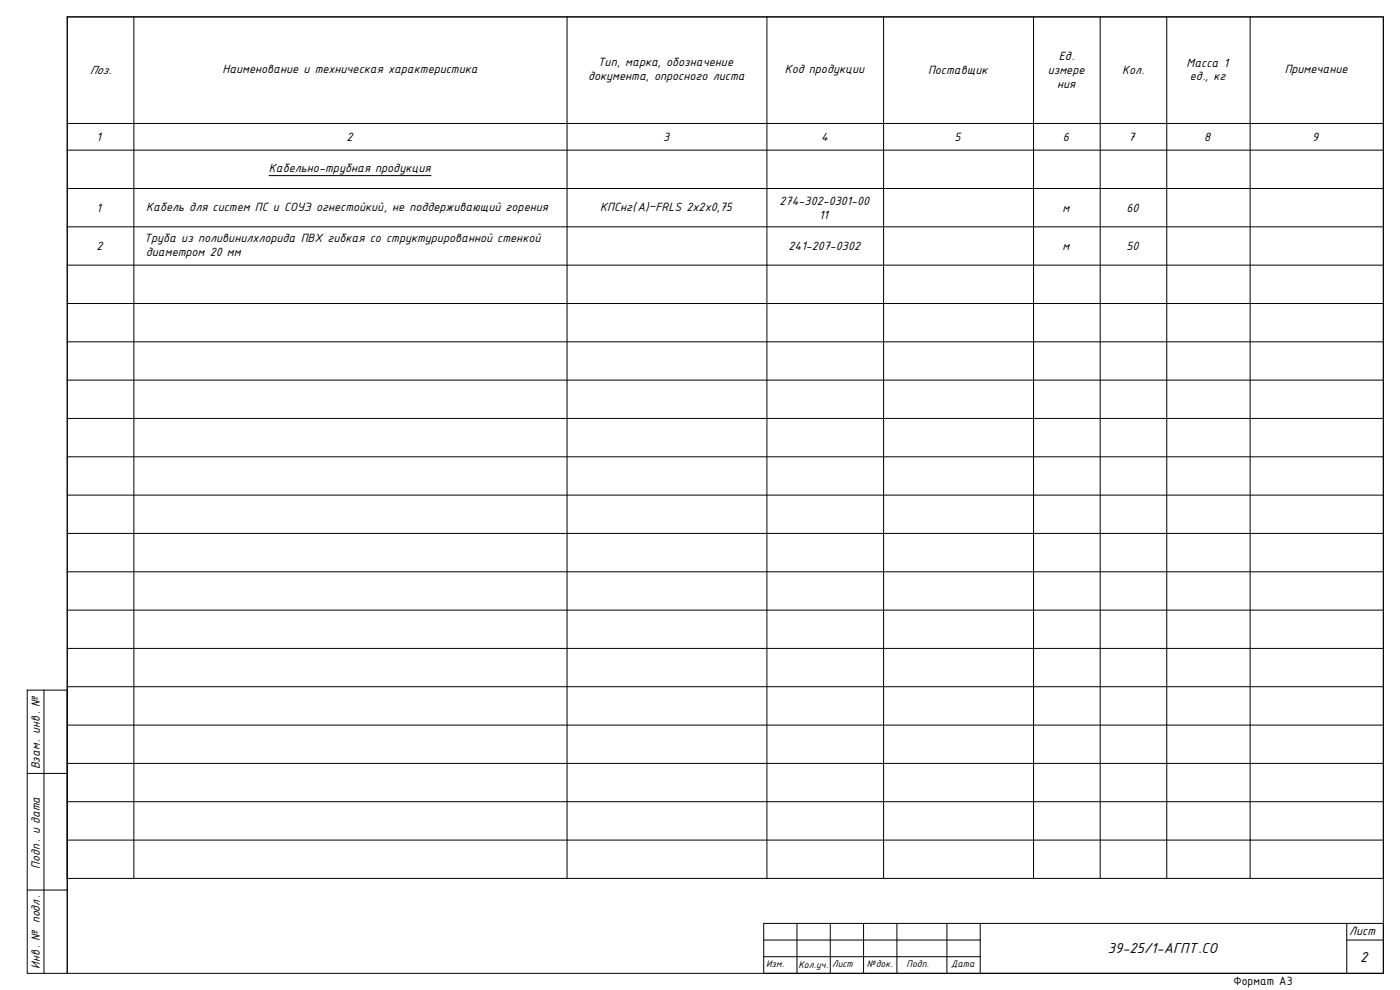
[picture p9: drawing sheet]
<svg xmlns="http://www.w3.org/2000/svg" width="420mm" height="297mm" viewBox="0 0 420 297" stroke-linecap="round" stroke-linejoin="round" font-family="sans-serif">
<defs><g id="words">
<g font-size="4.7">
<text x="332.5" y="286.1">39-25/1-АГПТ.СО</text>
<text x="408.2" y="288.6">2</text>
</g>
<g font-size="4">
<text x="11.9" y="230.8" transform="rotate(-90 11.9 230.8)">Взам. инв. №</text>
<text x="11.9" y="260.7" transform="rotate(-90 11.9 260.7)">Подп . и дата</text>
<text x="11.9" y="290.6" transform="rotate(-90 11.9 290.6)">Инв. № подл.</text>
</g>
<g font-size="3.9">
<text x="26.9" y="22.3">Поз.</text>
<text x="66.8" y="21.9">Наименование и техническая характеристика</text>
<text x="179.4" y="19.9">Тип, марка, обозначение</text>
<text x="235.5" y="21.9">Код продукции</text>
<text x="278.5" y="22.1">Поставщик</text>
<text x="314.5" y="22.3">измере</text>
<text x="317.8" y="18.1">Ед.</text>
<text x="336.8" y="22.3">Кол.</text>
<text x="356.1" y="20">Масса 1</text>
<text x="385.6" y="21.9">Примечание</text>
<text x="176.5" y="24">документа, опросного листа</text>
<text x="317.2" y="26.5">ния</text>
<text x="357" y="24.1">ед., кг</text>
<text x="29" y="42.3">1</text>
<text x="104" y="42.3">2</text>
<text x="199" y="42.3">3</text>
<text x="246.5" y="42.3">4</text>
<text x="286.5" y="42.3">5</text>
<text x="319" y="42.3">6</text>
<text x="338.7" y="42.3">7</text>
<text x="361.4" y="42.3">8</text>
<text x="393.8" y="42.3">9</text>
<text x="80.7" y="51.7">Кабельно-трубная продукция</text>
<text x="29" y="63.5">1</text>
<text x="43.9" y="63.2">Кабель для систем ПС и СОУЭ огнестойкий, не поддерживающий горения</text>
<text x="180.1" y="63.4">КПСнг(А)–FRLS 2x2x0,75</text>
<text x="234" y="61.5">274-302-0301-00</text>
<text x="245.8" y="65.6">11</text>
<text x="318.9" y="63.5">м</text>
<text x="338.1" y="63.5">60</text>
<text x="29" y="75.1">2</text>
<text x="43.3" y="72.6">Труба из поливинилхлорида ПВХ гибкая со структурированной стенкой</text>
<text x="43.8" y="76.8">диаметром 20 мм</text>
<text x="236.6" y="75">241-207-0302</text>
<text x="318.9" y="75.1">м</text>
<text x="338.1" y="75.1">50</text>
<text x="404.9" y="280.5">Лист</text>
<text x="370.2" y="295.6">Формат А3</text>
</g>
<g font-size="3.1">
<text x="229.9" y="290.3">Изм.</text>
<text x="239.6" y="290.4">Кол.уч.</text>
<text x="249.7" y="290.3">Лист</text>
<text x="260.2" y="290.3">№док.</text>
<text x="272.1" y="290.2">Подп.</text>
<text x="285.5" y="290.1">Дата</text>
</g>
</g></defs>
<path d="M20.2 5.1h395v286.9h-395zM8.2 207.1h12v84.9h-12zM13.2 207.1v84.9M8.2 232.1h12M8.2 267h12" fill="none" stroke="#000" stroke-width=".3"/>
<g fill="none" stroke="#000" stroke-width=".3">
<path d="M20.2 5.1h395v258.5h-395zM40.2 5.1v258.5M170.2 5.1v258.5M230.2 5.1v258.5M265.2 5.1v258.5M310.2 5.1v258.5M330.2 5.1v258.5M350.2 5.1v258.5M375.2 5.1v258.5M20.2 37h395M20.2 45h395M20.2 56.6h395"/>
<path d="M80.7 52.7h48.6M20.2 68.1h395M20.2 79.6h395M20.2 91.1h395M20.2 102.6h395M20.2 114.1h395M20.2 125.5h395M20.2 137.1h395M20.2 148.6h395M20.2 160h395M20.2 171.6h395M20.2 183.1h395"/>
<path d="M20.2 194.5h395M20.2 206h395M20.2 217.6h395M20.2 229.1h395M20.2 240.5h395M20.2 252.1h395"/>
</g>
<path d="M229.2 277.1h186v14.9h-186zM239.2 277.1v14.9M249.2 277.1v14.9M259.2 277.1v14.9M269.2 277.1v14.9M284.2 277.1v14.9M294.2 277.1v14.9M404.2 277.1v14.9M229.2 282.1h65M229.2 287h65M404.2 282.1h11" fill="none" stroke="#000" stroke-width=".3"/>
<use href="#words"/>
</svg>
